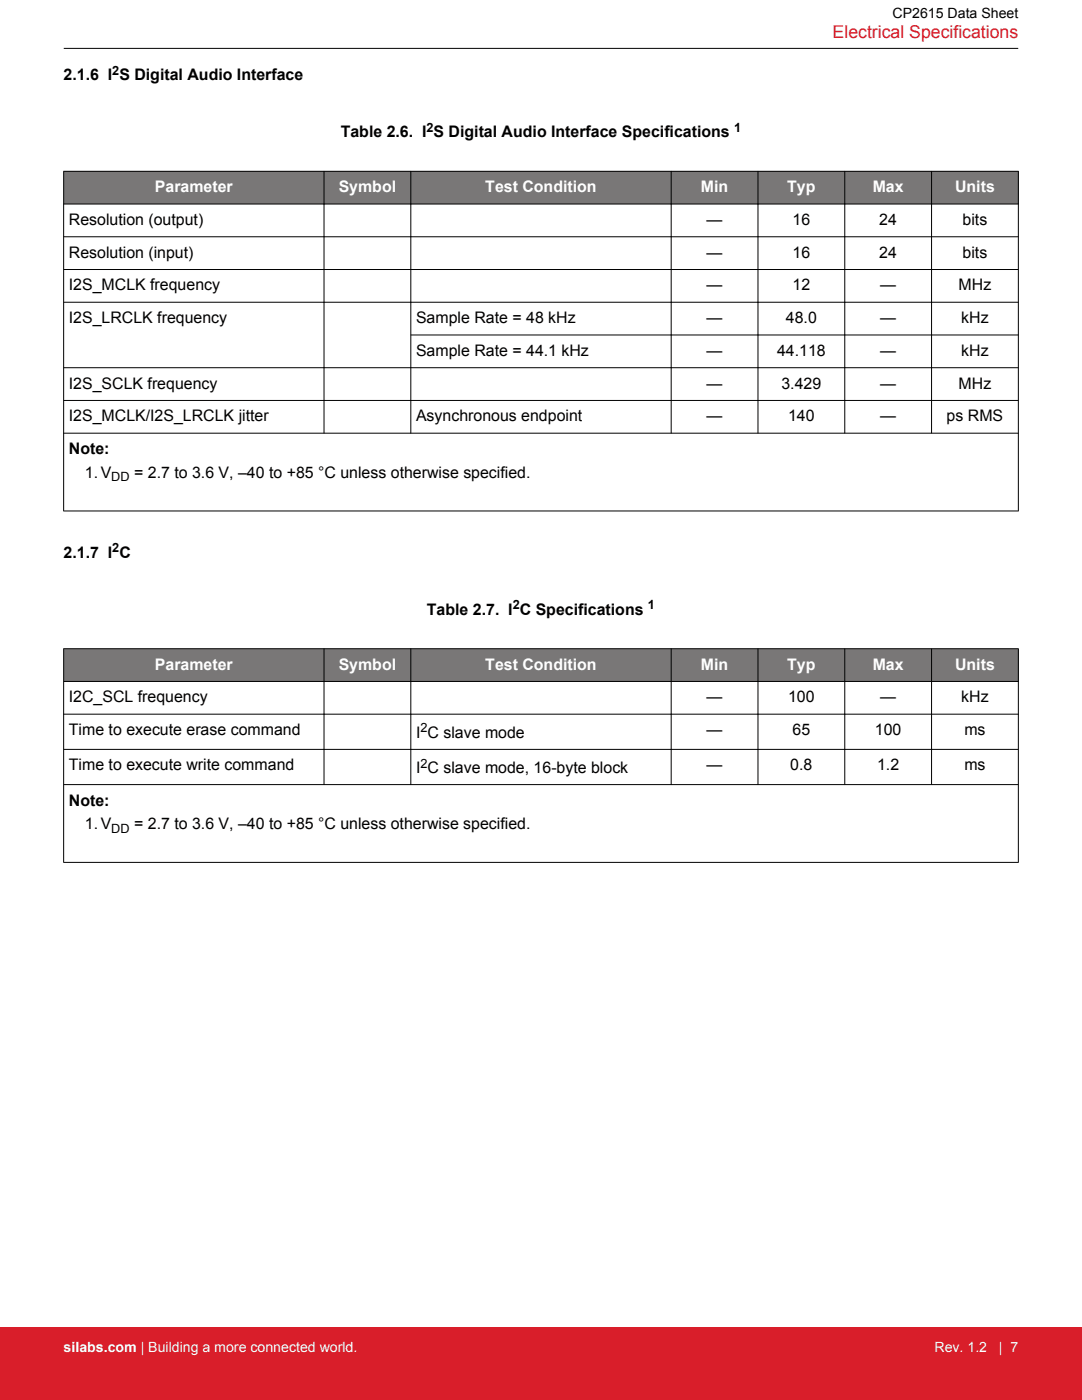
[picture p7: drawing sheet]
<svg xmlns="http://www.w3.org/2000/svg" width="216mm" height="279mm" viewBox="0 0 216 279" stroke-linecap="round" stroke-linejoin="round" font-family="sans-serif">
<defs><g id="words">
<text font-size="3.5" fill="#d91e2a" x="166.1" y="7.5">Electrical Specifications</text>
<g font-size="3.2">
<text x="12.7" y="16">2.1.6 I S Digital Audio Interface</text>
<text x="68" y="27.4">Table 2.6. I S Digital Audio Interface Specifications</text>
<text x="13.7" y="44.9">Resolution (output)</text>
<text x="141" y="44.9">—</text>
<text x="158.1" y="44.9">16</text>
<text x="175.5" y="44.9">24</text>
<text x="192.1" y="44.9">bits</text>
<text x="13.7" y="51.4">Resolution (input)</text>
<text x="141" y="51.4">—</text>
<text x="158.1" y="51.4">16</text>
<text x="175.5" y="51.4">24</text>
<text x="192.1" y="51.4">bits</text>
<text x="13.7" y="58">I2S_MCLK frequency</text>
<text x="141" y="58">—</text>
<text x="158.1" y="58">12</text>
<text x="175.6" y="58">—</text>
<text x="191.3" y="58">MHz</text>
<text x="13.7" y="64.5">I2S_LRCLK frequency</text>
<text x="83" y="64.5">Sample Rate = 48 kHz</text>
<text x="141" y="64.5">—</text>
<text x="156.8" y="64.5">48.0</text>
<text x="175.6" y="64.5">—</text>
<text x="191.8" y="64.5">kHz</text>
<text x="83" y="71">Sample Rate = 44.1 kHz</text>
<text x="141" y="71">—</text>
<text x="155" y="71">44.118</text>
<text x="175.6" y="71">—</text>
<text x="191.8" y="71">kHz</text>
<text x="13.7" y="77.6">I2S_SCLK frequency</text>
<text x="141" y="77.6">—</text>
<text x="155.9" y="77.6">3.429</text>
<text x="175.6" y="77.6">—</text>
<text x="191.3" y="77.6">MHz</text>
<text x="13.7" y="84.1">I2S_MCLK/I2S_LRCLK jitter</text>
<text x="83" y="84.1">Asynchronous endpoint</text>
<text x="141" y="84.1">—</text>
<text x="157.3" y="84.1">140</text>
<text x="175.6" y="84.1">—</text>
<text x="188.9" y="84.1">ps RMS</text>
<text x="13.7" y="90.6">Note:</text>
<text x="16.9" y="95.4">1.V</text>
<text x="26.8" y="95.4">= 2.7 to 3.6 V, –40 to +85 °C unless otherwise specified.</text>
<text x="12.7" y="111.3">2.1.7 I C</text>
<text x="85.2" y="122.7">Table 2.7. I C Specifications</text>
<text x="13.7" y="140.2">I2C_SCL frequency</text>
<text x="141" y="140.2">—</text>
<text x="157.3" y="140.2">100</text>
<text x="175.6" y="140.2">—</text>
<text x="191.8" y="140.2">kHz</text>
<text x="13.7" y="146.7">Time to execute erase command</text>
<text x="83" y="147.2">I C slave mode</text>
<text x="141" y="146.7">—</text>
<text x="158.1" y="146.7">65</text>
<text x="174.6" y="146.7">100</text>
<text x="192.4" y="146.7">ms</text>
<text x="13.7" y="153.7">Time to execute write command</text>
<text x="83" y="154.2">I C slave mode, 16-byte block</text>
<text x="141" y="153.7">—</text>
<text x="157.7" y="153.7">0.8</text>
<text x="175" y="153.7">1.2</text>
<text x="192.4" y="153.7">ms</text>
<text x="13.7" y="160.8">Note:</text>
<text x="16.9" y="165.5">1.V</text>
<text x="26.8" y="165.5">= 2.7 to 3.6 V, –40 to +85 °C unless otherwise specified.</text>
</g>
<g font-size="3.2" fill="#fff">
<text x="30.9" y="38.4">Parameter</text>
<text x="67.6" y="38.4">Symbol</text>
<text x="96.8" y="38.4">Test Condition</text>
<text x="139.9" y="38.4">Min</text>
<text x="157.1" y="38.4">Typ</text>
<text x="174.1" y="38.4">Max</text>
<text x="190.6" y="38.4">Units</text>
<text x="30.9" y="133.6">Parameter</text>
<text x="67.6" y="133.6">Symbol</text>
<text x="96.8" y="133.6">Test Condition</text>
<text x="139.9" y="133.6">Min</text>
<text x="157.1" y="133.6">Typ</text>
<text x="174.1" y="133.6">Max</text>
<text x="190.6" y="133.6">Units</text>
</g>
<text font-size="2.8" x="178.1" y="3.5">CP2615 Data Sheet</text>
<g font-size="2.8" fill="#fff">
<text x="12.7" y="269.9">silabs.com | Building a more connected world.</text>
<text x="186.5" y="269.9">Rev. 1.2</text>
<text x="199.3" y="269.9">| 7</text>
</g>
<g font-size="2.5">
<text x="22.4" y="15">2</text>
<text x="85.1" y="26.3">2</text>
<text x="146.5" y="26.3">1</text>
<text x="22.2" y="96">DD</text>
<text x="22.4" y="110.2">2</text>
<text x="102.3" y="121.6">2</text>
<text x="129.3" y="121.6">1</text>
<text x="83.9" y="146.1">2</text>
<text x="83.9" y="153.2">2</text>
<text x="22.2" y="166.1">DD</text>
</g>
</g></defs>
<g fill="#797777">
<path d="M12.7 34.2h190.5v6.5h-190.5z" fill-rule="evenodd"/>
<path d="M12.7 34.2h190.5v6.5h-190.5z" fill-rule="evenodd"/>
</g>
<g fill="none" stroke="#000" stroke-width=".2">
<path d="M12.7 34.2h190.5M12.7 34.1v67.9M64.7 34.1v52.4M82 34.1v52.4M133.9 34.1v52.4M151.2 34.1v52.4M168.6 34.1v52.4M185.9 34.1v52.4M203.2 34.1v67.9M12.7 40.7h190.5M12.7 47.3h190.5M12.7 53.8h190.5"/>
<path d="M12.7 60.3h190.5M12.7 73.4h190.5M12.7 79.9h190.5M81.9 66.9h121.3M12.7 86.5h190.5M12.7 102h190.5"/>
</g>
<g fill="#797777">
<path d="M12.7 129.5h190.5v6.5h-190.5z" fill-rule="evenodd"/>
<path d="M12.7 129.5h190.5v6.5h-190.5z" fill-rule="evenodd"/>
</g>
<g fill="none" stroke="#000" stroke-width=".2">
<path d="M12.7 9.7h190.5M12.7 129.5h190.5M12.7 136h190.5M12.7 129.4v42.8M64.7 129.4v27.2M82 129.4v27.2M133.9 129.4v27.2M151.2 129.4v27.2M168.6 129.4v27.2M185.9 129.4v27.2M203.2 129.4v42.8M12.7 142.5h190.5"/>
<path d="M12.7 149.6h190.5M12.7 156.6h190.5M12.7 172.1h190.5"/>
</g>
<path d="M0 264.9h215.9v14.5h-215.9z" fill="#d91e2a"/>
<use href="#words"/>
</svg>
